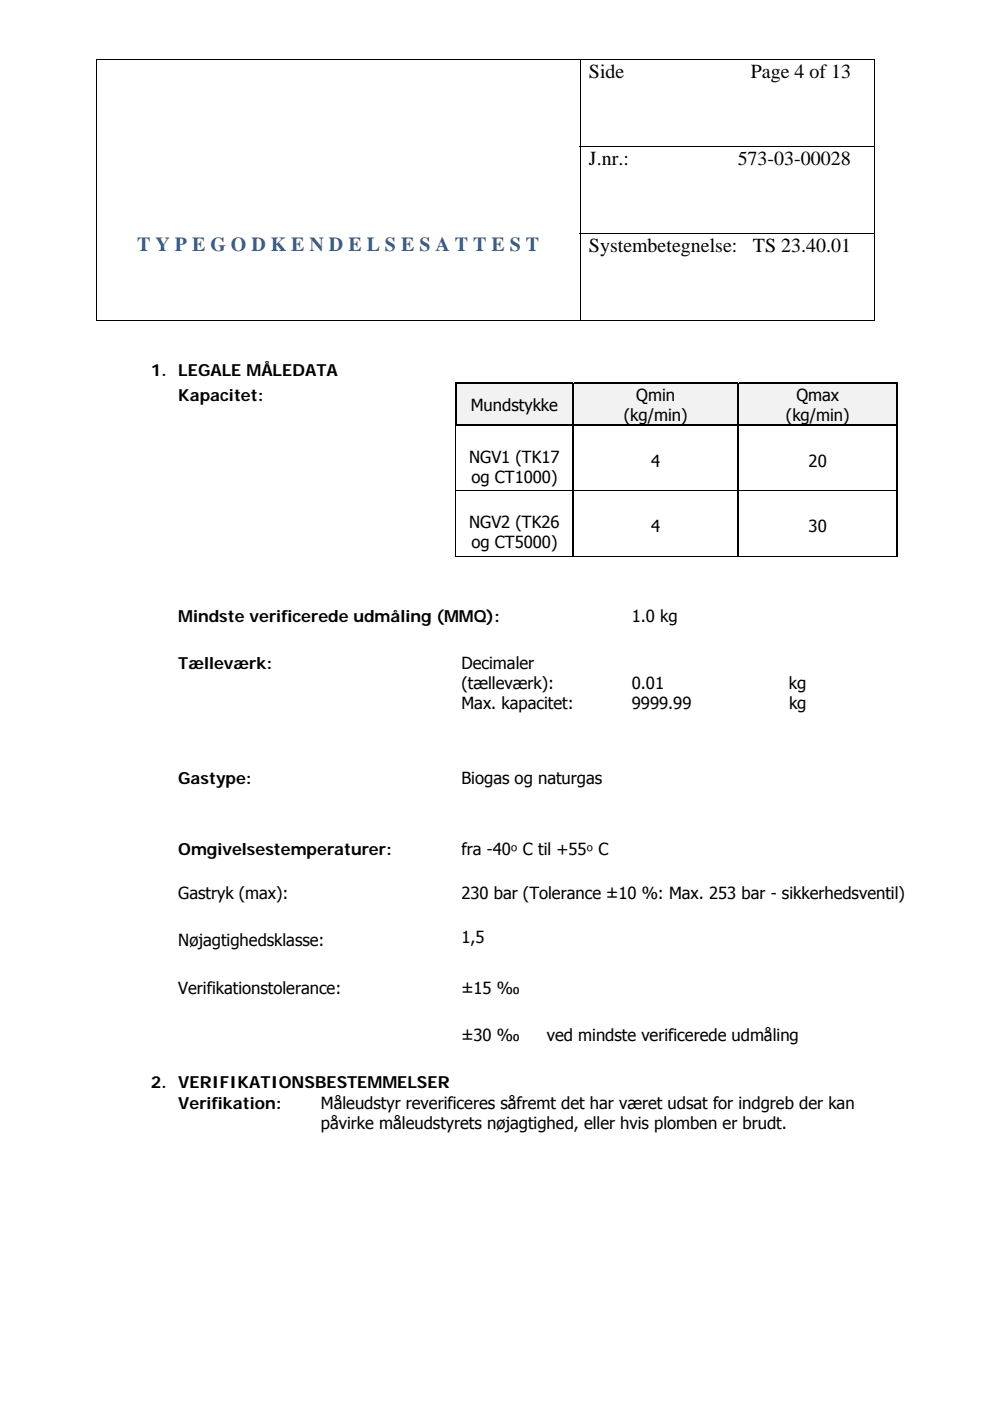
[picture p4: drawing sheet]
<svg xmlns="http://www.w3.org/2000/svg" width="210mm" height="297mm" viewBox="0 0 210 297" stroke-linecap="round" stroke-linejoin="round" font-family="sans-serif">
<defs><g id="words">
<g font-size="4.2">
<text x="124.9" y="16.6">Side</text>
<text x="159.2" y="16.6">Page 4 of 13</text>
<text x="124.9" y="35">J.nr.:</text>
<text x="156.5" y="35">573-03-00028</text>
<text x="124.9" y="53.4">Systembetegnelse:</text>
<text x="159.7" y="53.4">TS 23.40.01</text>
</g>
<text font-size="4.2" fill="#365f91" x="29.1" y="53.1">T Y P E G O D K E N D E L S E S A T T E S T</text>
<g font-size="3.5">
<text x="32" y="79.7">1.</text>
<text x="37.8" y="79.7">LEGALE MÅLEDATA</text>
<text x="37.8" y="85">Kapacitet:</text>
<text x="99.9" y="87.1">Mundstykke</text>
<text x="132.3" y="89.3">(kg/min)</text>
<text x="135" y="85">Qmin</text>
<text x="166.7" y="89.3">(kg/min)</text>
<text x="168.9" y="85">Qmax</text>
<text x="99.5" y="98.1">NGV1 (TK17</text>
<text x="138.1" y="98.9">4</text>
<text x="171.5" y="98.9">20</text>
<text x="100" y="102.4">og CT1000)</text>
<text x="99.5" y="112">NGV2 (TK26</text>
<text x="138.1" y="112.8">4</text>
<text x="171.5" y="112.8">30</text>
<text x="100" y="116.2">og CT5000)</text>
<text x="37.8" y="131.8">Mindste verificerede udmåling (MMQ):</text>
<text x="134" y="131.8">1.0 kg</text>
<text x="37.8" y="141.8">Tælleværk:</text>
<text x="97.9" y="141.8">Decimaler</text>
<text x="97.9" y="146.1">(tælleværk):</text>
<text x="134" y="146.1">0.01</text>
<text x="167.3" y="146.1">kg</text>
<text x="97.9" y="150.3">Max. kapacitet:</text>
<text x="134" y="150.3">9999.99</text>
<text x="167.4" y="150.3">kg</text>
<text x="37.8" y="166.2">Gastype:</text>
<text x="97.9" y="166.2">Biogas og naturgas</text>
<text x="37.8" y="181.3">Omgivelsestemperaturer:</text>
<text x="97.9" y="181.3">fra -40ᵒ C til +55ᵒ C</text>
<text x="37.8" y="190.6">Gastryk (max):</text>
<text x="97.9" y="190.6">230 bar (Tolerance ±10 %: Max. 253 bar - sikkerhedsventil)</text>
<text x="37.8" y="200.6">Nøjagtighedsklasse:</text>
<text x="97.9" y="199.9">1,5</text>
<text x="37.8" y="210.7">Verifikationstolerance:</text>
<text x="97.9" y="210.7">±15 ‰</text>
<text x="97.9" y="220.7">±30 ‰</text>
<text x="116" y="220.7">ved mindste verificerede udmåling</text>
<text x="32" y="230.8">2. VERIFIKATIONSBESTEMMELSER</text>
<text x="37.8" y="235">Verifikation:</text>
<text x="68.1" y="235">Måleudstyr reverificeres såfremt det har været udsat for indgreb der kan</text>
<text x="68.1" y="239.3">påvirke måleudstyrets nøjagtighed, eller hvis plomben er brudt.</text>
</g>
</g></defs>
<path d="M20.4 12.5h.2v.2h-.2zM185.4 12.5h.2v.2h-.2zM20.4 30.9h.2v.2h-.2zM20.4 49.4h.2v.1h-.2zM185.4 67.8h.2v.2h-.2z" fill="#000"/>
<g fill="none" stroke="#000" stroke-width=".21">
<path d="M20.4 12.6h165.2M20.5 12.7v18.2M123 12.7v18.2M185.5 12.7v18.2M20.5 31.1v18.3M122.9 31h62.7M123 31.1v18.3M185.5 31.1v18.3M20.5 49.5v18.5M122.9 49.4h62.7M123 49.5v18.5M185.5 49.5v18.5"/>
<path d="M20.4 67.9h102.5M123.1 67.9h62.3"/>
</g>
<g fill="#f2f2f2">
<path d="M96.8 81.5h24.6v8.5h-24.6z"/>
<path d="M97.9 83.6h22.5v4.3h-22.5z"/>
<path d="M121.6 81.5h34.8v8.5h-34.8z"/>
<path d="M122.8 81.5h32.5v4.2h-32.5z"/>
<path d="M122.8 85.7h32.5v4.3h-32.5z"/>
<path d="M156.6 81.5h33.5v8.5h-33.5z"/>
<path d="M157.8 81.5h31.3v4.2h-31.3z"/>
<path d="M157.8 85.7h31.3v4.3h-31.3z"/>
</g>
<path d="M96.5 81.1h.3v.4h-.3z" fill="#000"/>
<path d="M96.8 81.5h.3z" fill="#f2f2f2"/>
<g fill="none" stroke="#000" stroke-width=".34">
<path d="M96.5 90.2h24.9M96.6 81.5v8.5M96.8 81.3h24.6M121.6 81.5v8.5M121.6 90.4v13.6M121.8 81.3h34.6M121.8 90.2h34.6M156.6 81.5v8.5M156.6 90.4v13.6M156.7 81.3h33.4M156.7 90.2h33.4M190.3 81.5v8.5"/>
<path d="M190.3 90.4v13.6M121.6 104.2v13.8M156.6 104.2v13.8M190.3 104.2v13.8"/>
</g>
<path d="M97.1 81.5h24.3M121.8 81.5h34.6M156.7 81.5h33.4" fill="none" stroke="#f2f2f2" stroke-width=".21"/>
<path d="M96.5 90h.3v.3h-.3zM96.5 90.3l.2 .1zM121.4 81.1h.4v.4h-.4zM121.4 90h.4v.4h-.4zM156.4 81.1h.3v.4h-.3zM156.4 90h.3v.4h-.3zM190.1 81.1h.4v.4h-.4zM190.1 90h.4v.4h-.4zM96.5 118h.2v.2h-.2z" fill="#000"/>
<path d="M96.6 90.4v13.6M96.5 104.1h94M96.5 118.1h94M96.6 104.2v13.8" fill="none" stroke="#000" stroke-width=".21"/>
<use href="#words"/>
</svg>
